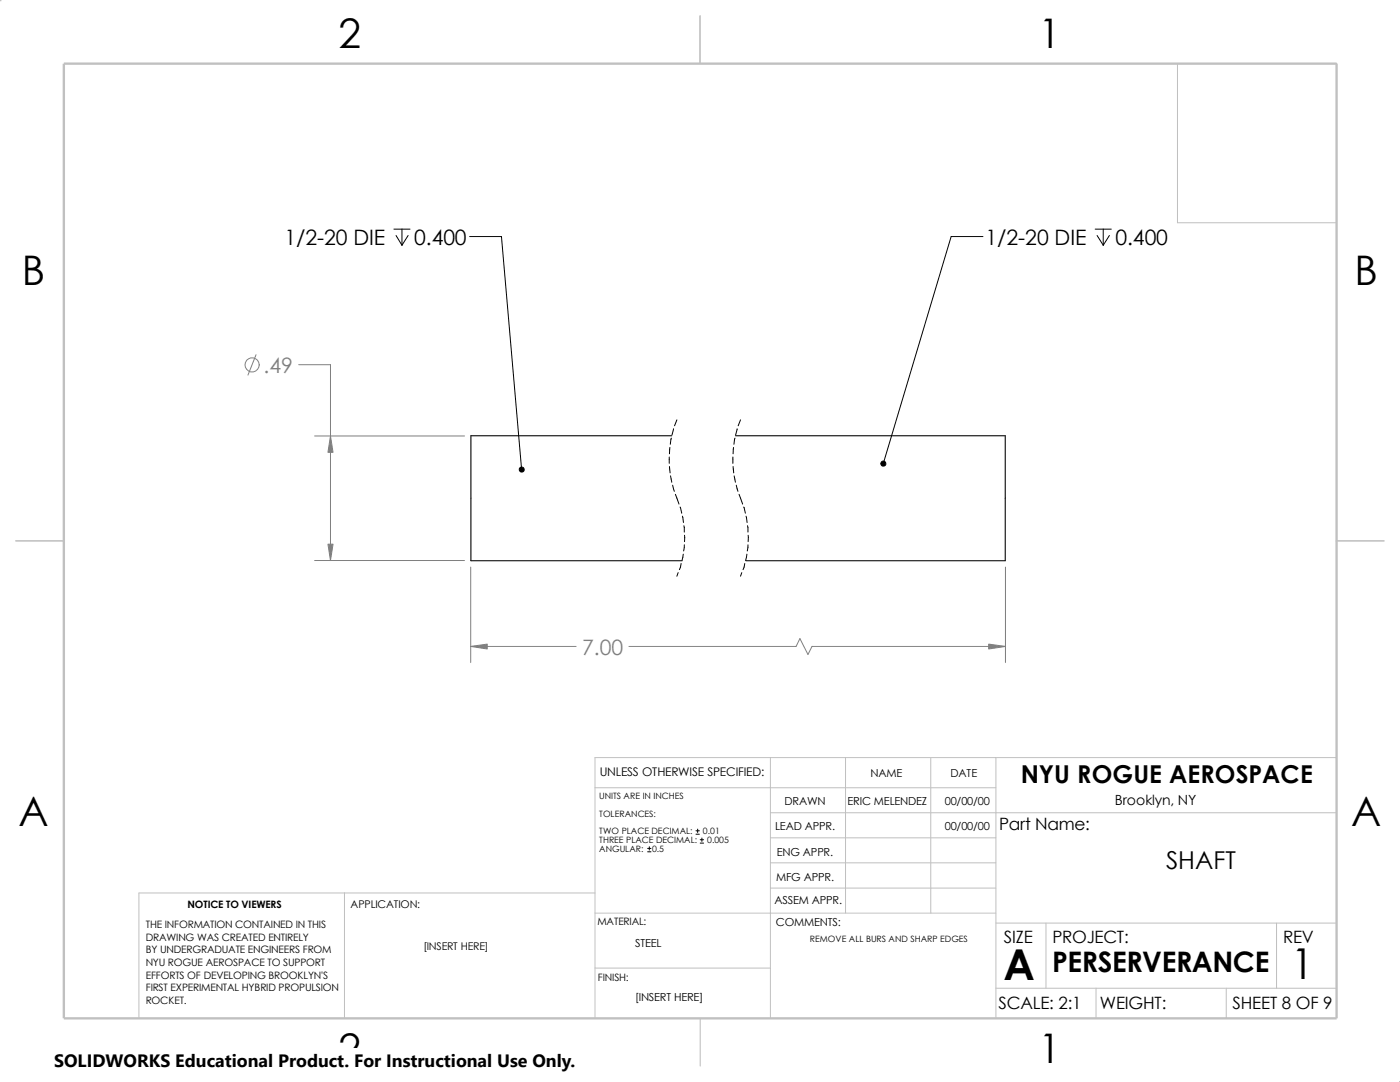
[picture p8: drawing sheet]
<svg xmlns="http://www.w3.org/2000/svg" width="279mm" height="216mm" viewBox="0 0 279 216" stroke-linecap="round" stroke-linejoin="round" font-family="sans-serif">
<defs><g id="words">
<g font-size="8.5">
<text x="200.3" y="195.5">A</text>
<text x="257.6" y="195.3">1</text>
</g>
<g font-size="8.1">
<text x="67.6" y="9.7">2</text>
<text x="207.3" y="9.7">1</text>
<text x="4.4" y="56.9">B</text>
<text x="270.3" y="56.9">B</text>
<text x="3.7" y="164.9">A</text>
<text x="269.6" y="164.9">A</text>
<text x="67.6" y="212.1">2</text>
<text x="207.3" y="212.1">1</text>
</g>
<text font-size="5.6" x="210" y="193.9">PERSERVERANCE</text>
<g font-size="4.9">
<text x="203.7" y="156.2">NYU ROGUE AEROSPACE</text>
<text x="232.7" y="173.5">SHAFT</text>
</g>
<g font-size="4.2">
<text x="56.8" y="48.9">1/2-20 DIE</text>
<text x="82.6" y="48.9">0.400</text>
<text x="196.7" y="48.9">1/2-20 DIE</text>
<text x="222.6" y="48.9">0.400</text>
</g>
<g font-size="4.2" fill="#808080">
<text x="52.6" y="74.4">.49</text>
<text x="116.2" y="130.7">7.00</text>
</g>
<text font-size="3.6" x="10.8" y="213">SOLIDWORKS Educational Product. For Instructional Use Only.</text>
<g font-size="3.4">
<text x="199.4" y="165.6">Part Name:</text>
<text x="200.4" y="188.1">SIZE</text>
<text x="210.1" y="188.1">PROJECT:</text>
<text x="256.1" y="188.1">REV</text>
<text x="199.3" y="201.3">SCALE: 2:1</text>
<text x="219.5" y="201.3">WEIGHT:</text>
<text x="246" y="201.4">SHEET 8 OF 9</text>
</g>
<text font-size="2.8" x="222.5" y="160.6">Brooklyn, NY</text>
<text font-size="2.4" x="119.7" y="154.9">UNLESS OTHERWISE SPECIFIED:</text>
<g font-size="2.2">
<text x="173.7" y="155">NAME</text>
<text x="189.7" y="155">DATE</text>
<text x="156.5" y="160.6">DRAWN</text>
<text x="169.1" y="160.6">ERIC MELENDEZ</text>
<text x="188.6" y="160.6">00/00/00</text>
<text x="154.7" y="165.6">LEAD APPR.</text>
<text x="188.6" y="165.6">00/00/00</text>
<text x="155" y="170.9">ENG APPR.</text>
<text x="154.9" y="175.7">MFG APPR.</text>
<text x="154.6" y="180.4">ASSEM APPR.</text>
<text x="154.9" y="184.9">COMMENTS:</text>
<text x="126.7" y="188.9">STEEL</text>
<text x="126.7" y="199.8">[INSERT HERE]</text>
</g>
<g font-size="2.1">
<text x="70" y="181.2">APPLICATION:</text>
<text x="84.5" y="189.7">[INSERT HERE]</text>
</g>
<g font-size="2">
<text x="29.1" y="185.2">THE INFORMATION CONTAINED IN THIS</text>
<text x="37.4" y="181.2">NOTICE TO VIEWERS</text>
<text x="119.3" y="184.6">MATERIAL:</text>
<text x="29.1" y="187.7">DRAWING WAS CREATED ENTIRELY</text>
<text x="29.1" y="190.2">BY UNDERGRADUATE ENGINEERS FROM</text>
<text x="29.1" y="192.7">NYU ROGUE AEROSPACE TO SUPPORT</text>
<text x="29.1" y="195.3">EFFORTS OF DEVELOPING BROOKLYN'S</text>
<text x="29.1" y="197.8">FIRST EXPERIMENTAL HYBRID PROPULSION</text>
<text x="119.3" y="195.7">FINISH:</text>
<text x="29.1" y="200.3">ROCKET.</text>
</g>
<g font-size="1.7">
<text x="119.6" y="159.4">UNITS ARE IN INCHES</text>
<text x="119.6" y="163">TOLERANCES:</text>
<text x="119.6" y="166.5">TWO PLACE DECIMAL:</text>
<text x="140.3" y="166.5">0.01</text>
<text x="119.6" y="168.3">THREE PLACE DECIMAL:</text>
<text x="119.6" y="170">ANGULAR:</text>
<text x="130.1" y="170">0.5</text>
<text x="141.1" y="168.3">0.005</text>
<text x="161.6" y="187.9">REMOVE ALL BURS AND SHARP EDGES</text>
</g>
</g></defs>
<g fill="none" stroke="#c0c0c0" stroke-width=".2">
<path d="M0 -.1l.2 .3M0 -.1v.3M.1 -.1l-.2 .2M-.1 0h.3M228.6 12.7h38.1v38.1M235 12.7v31.7h31.7M118.7 157.2h80.1M153.8 151.2v52M168.7 151.2v31M185.8 151.2v31M198.8 151.2v52M266.7 151.2h-148v52"/>
<path d="M68.7 178.2v25M118.7 178.2h-91v25M153.8 177.2h45M153.8 172.2h45M153.8 162.2h112.9M153.8 167.2h45M118.7 182.2h80.1M118.7 193.2h35.1M198.8 184.2h67.9M198.8 197.2h67.9M208.7 184.2v13M218.7 197.2v6"/>
<path d="M244.7 197.2v6M254.8 184.2v13M279.3 215.9h.1M279.3 215.8l.1 .1M279.4 215.8v.1M279.4 215.9h.1"/>
</g>
<path d="M139.7 3.2v9.5M139.7 3.1v9.6M3.1 107.9h9.6M266.7 107.9h9.5M139.7 203.2v9.5" fill="none" stroke="#c0c0c0" stroke-width=".21"/>
<path d="M12.7 12.7h254v190.5h-254z" fill="none" stroke="#c0c0c0" stroke-width=".47"/>
<path d="M134.1 87h-40.1v24.9h42.1M146.8 87h53.8v24.9h-51.8" fill="none" stroke="#000" stroke-width=".21"/>
<g fill="none" stroke="#000" stroke-width=".2">
<path d="M78.6 45.7h3.2M79 47l1.2 1.9M80.2 45.7v3.2M81.4 47l-1.2 1.9M93.7 47.2h6.4l4 46.5M196.2 47.2h-6.4l-13.5 45.3M218.6 45.7h3.2M218.9 47l1.3 1.9M220.2 45.7v3.2M221.4 47l-1.2 1.9M133.6 91.2v1.3M133.6 93.1l.1 1.3"/>
<path d="M133.7 89.3l-.1 1.3M133.8 95l.3 1.2M134 87.4l-.2 1.2M134.2 96.8l.4 1.2M134.4 85.6l-.3 1.2M134.8 98.6l.7 2M135.1 83.8l-.5 1.2M146.3 91.2v1.3M146.3 93.1l.1 1.3M146.4 89.3l-.1 1.3M146.5 95l.3 1.2M146.7 87.4l-.2 1.2"/>
<path d="M146.9 96.8l.4 1.2M147.1 85.6l-.3 1.2M147.5 98.6l.7 2M147.8 83.8l-.5 1.2M135.3 114.3l-.2 .7M135.7 101.2l.4 1.2M135.9 112.4l-.3 1.3M136.2 103l.2 1.3M136.4 110.6l-.3 1.2M136.5 104.9l.1 1.3M136.6 108.7l-.2 1.2M136.6 106.8v1.3"/>
<path d="M148 114.3l-.2 .7M148.4 101.2l.4 1.2M148.6 112.4l-.3 1.3M148.9 103l.2 1.3M149.1 110.6l-.3 1.2M149.2 104.9l.1 1.3M149.3 108.7l-.2 1.2M149.3 106.8v1.3M129.2 170h.7M129.2 169.3h.7M129.6 169v.6M138.9 166.5h.7"/>
<path d="M138.9 165.8h.7M139.2 165.4v.7M139.7 168.2h.7M139.7 167.6h.7M140.1 167.2v.7"/>
</g>
<g fill="#000" stroke="#000" stroke-width=".2">
<circle cx="104.1" cy="93.7" r=".5"/>
<circle cx="176.3" cy="92.5" r=".51"/>
</g>
<g fill="none" stroke="#808080" stroke-width=".2">
<path d="M51.1 70.8l-1.6 4M59.6 72.8h6.4v39M62.8 87h29.9M62.8 111.8h29.9M93.9 113.2v19M200.7 113.2v19M93.9 129h21.1M125.5 129h33.4l.7-1.6 1.6 3.2 .9-1.6h38.6"/>
<circle cx="50.3" cy="72.8" r="1.41"/>
</g>
<g fill="#808080" stroke="#808080" stroke-width=".2">
<path d="M66 87l.5 3.3h-1.1z"/>
<path d="M65.4 108.6h1.1l-.5 3.2z"/>
<path d="M93.9 129l3.3-.5v1z"/>
<path d="M197.3 128.5l3.4 .5-3.4 .5z"/>
</g>
<path d="M10.8 209.2h104.1v6.7h-104.1z" fill="#fff"/>
<use href="#words"/>
</svg>
